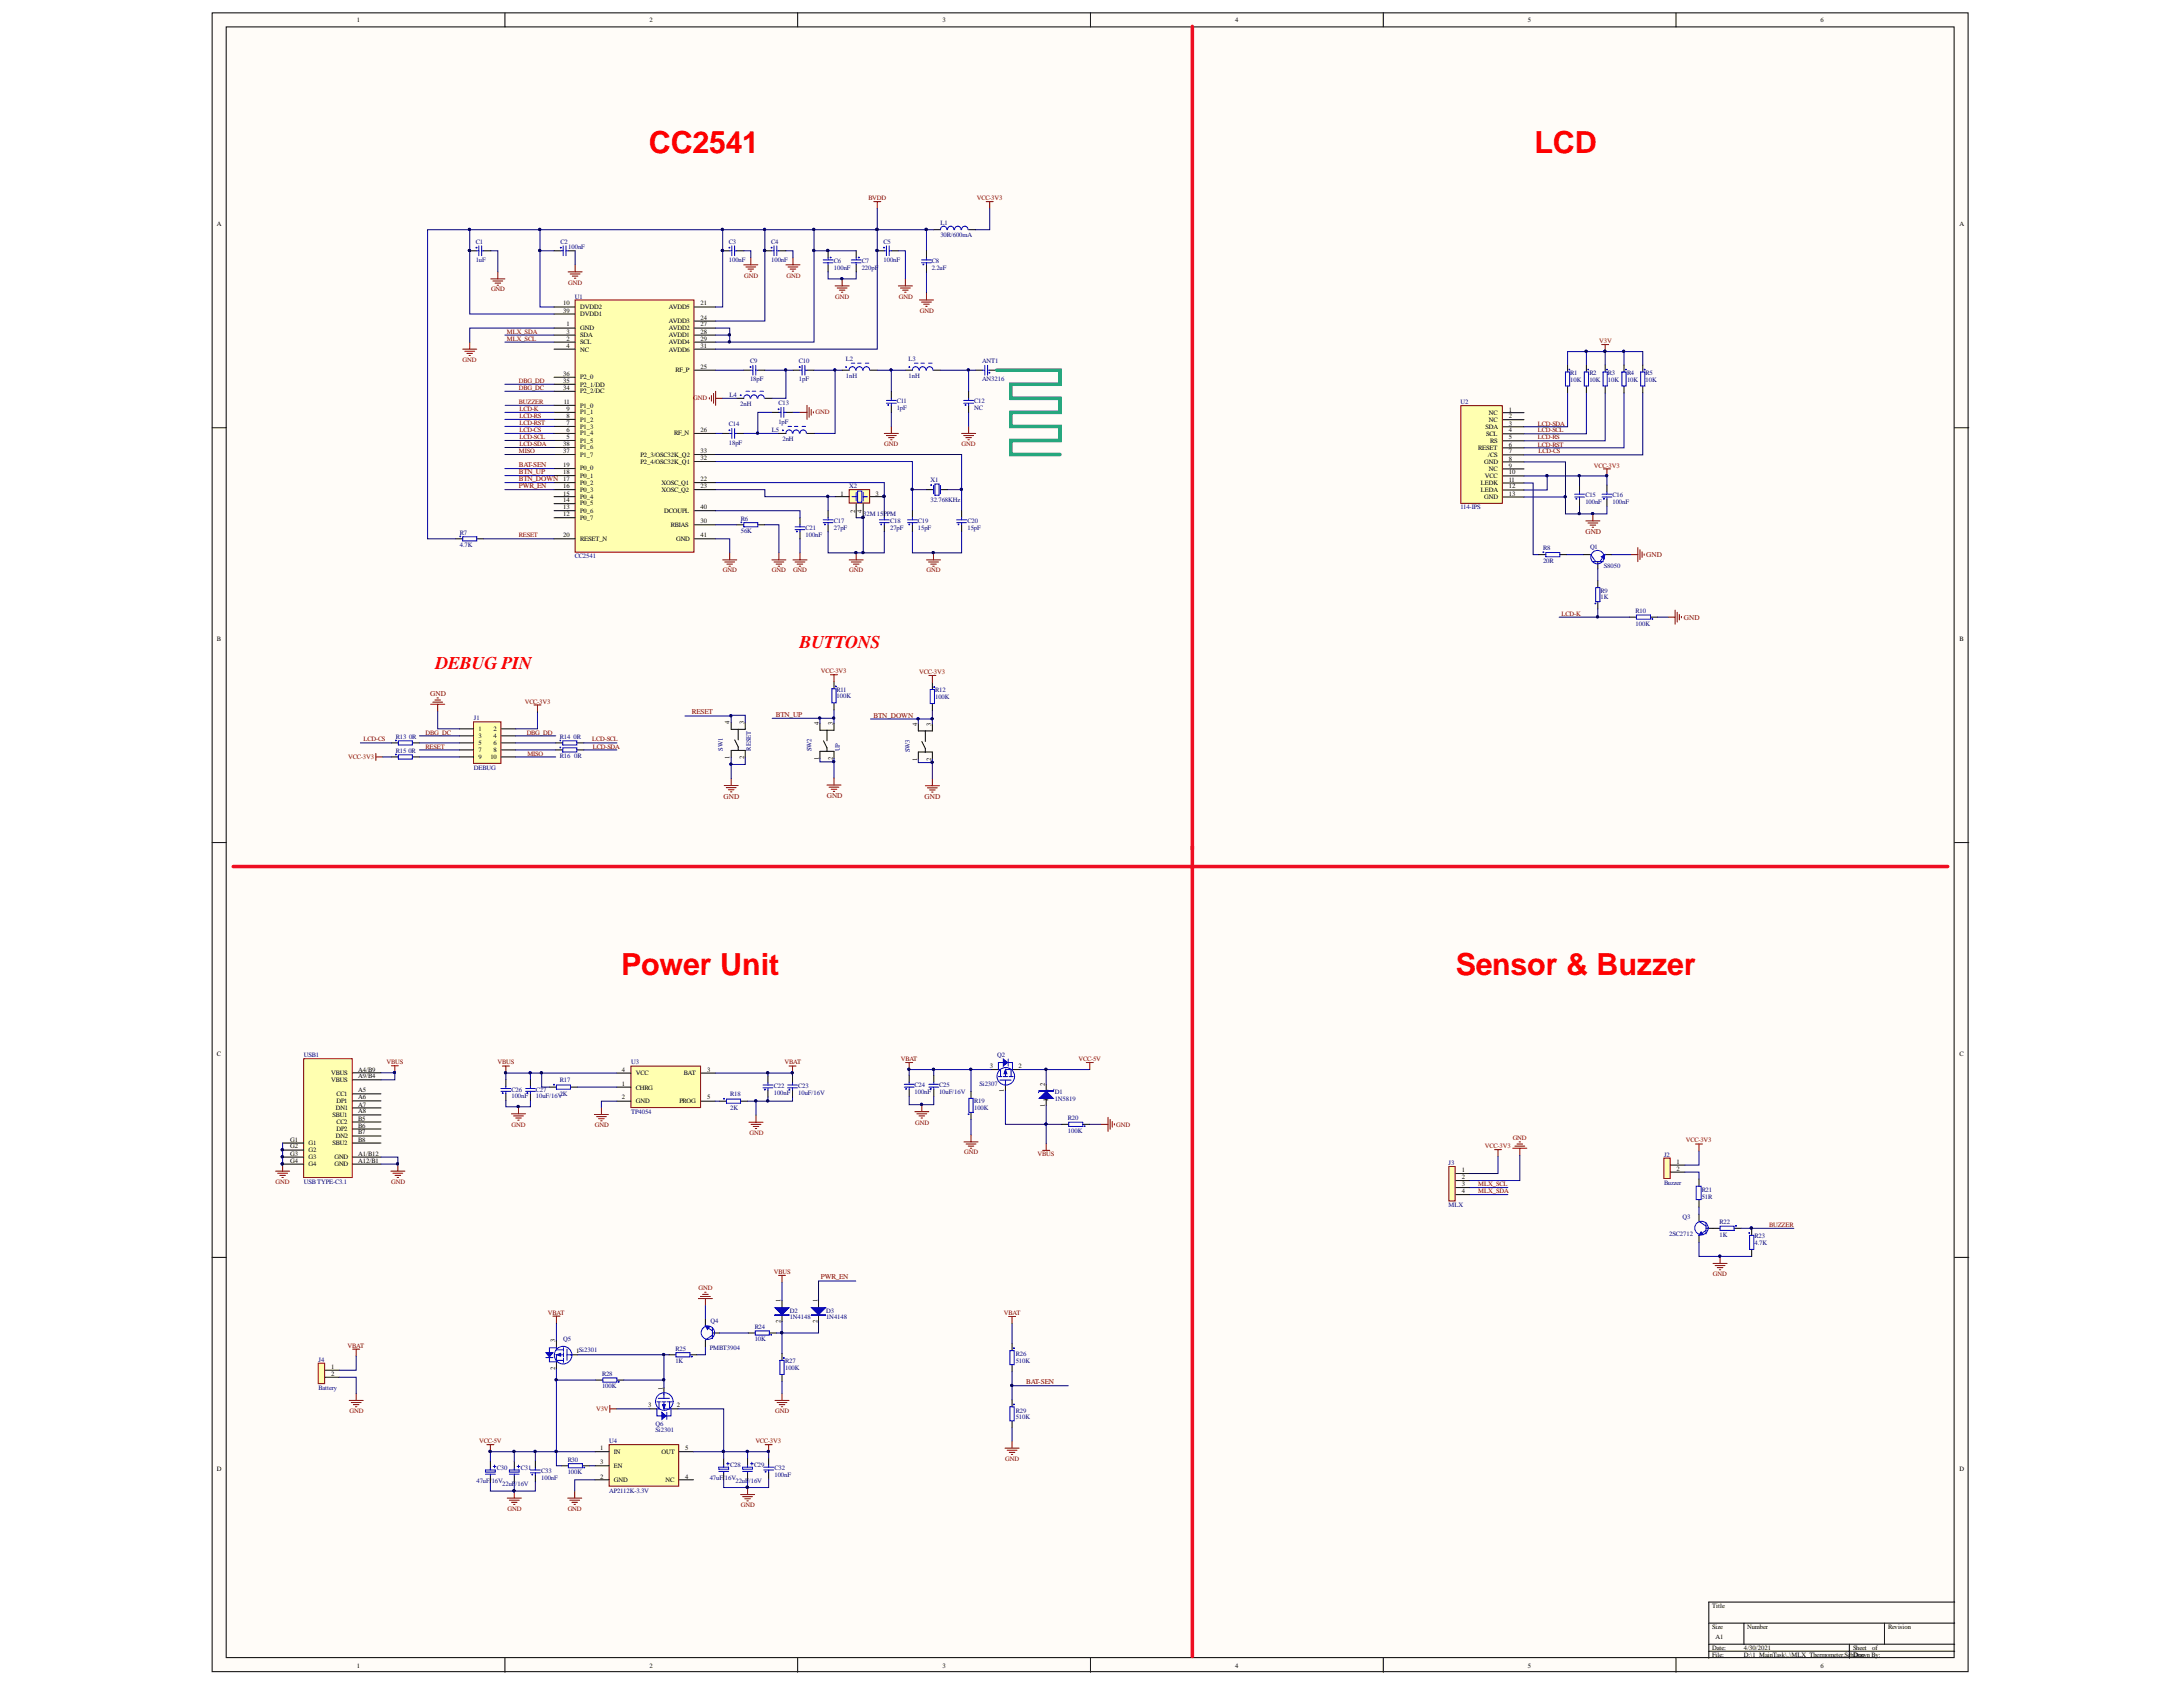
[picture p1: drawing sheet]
<svg xmlns="http://www.w3.org/2000/svg" width="279mm" height="216mm" viewBox="0 0 279 216" stroke-linecap="round" stroke-linejoin="round" font-family="sans-serif">
<defs><g id="words">
<g font-size="3.9" fill="#f00">
<text x="83.1" y="19.5">CC2541</text>
<text x="196.4" y="19.5">LCD</text>
<text x="79.5" y="124.8">Power Unit</text>
<text x="186.3" y="124.8">Sensor &amp; Buzzer</text>
</g>
<g font-size="2.3" fill="#f00">
<text x="102.3" y="82.9">BUTTONS</text>
<text x="55.7" y="85.6">DEBUG PIN</text>
</g>
<g font-size=".9" fill="#800000">
<text x="66.4" y="59.8">BAT-SEN</text>
<text x="66.4" y="61.6">BTN_DOWN 17</text>
<text x="66.4" y="60.6">BTN_UP</text>
<text x="66.4" y="62.5">PWR_EN</text>
<text x="202.9" y="68.3">GND</text>
<text x="210.7" y="71.3">GND</text>
<text x="215.5" y="79.3">GND</text>
<text x="55.1" y="89">GND</text>
<text x="88.6" y="91.4">RESET</text>
<text x="99.3" y="91.8">BTN_UP</text>
<text x="111.8" y="91.8">BTN_DOWN</text>
<text x="92.6" y="102.2">GND</text>
<text x="105.8" y="102.2">GND</text>
<text x="118.3" y="102.2">GND</text>
<text x="105.1" y="163.7">PWR_EN</text>
<text x="131.4" y="177.2">BAT-SEN</text>
</g>
<g font-size=".8">
<text x="45.7" y="2.8">1</text>
<text x="83.1" y="2.8">2</text>
<text x="120.6" y="2.8">3</text>
<text x="158.1" y="2.8">4</text>
<text x="195.6" y="2.8">5</text>
<text x="233" y="2.8">6</text>
<text x="27.7" y="28.9">A</text>
<text x="250.8" y="28.9">A</text>
<text x="72.1" y="40">39</text>
<text x="72.1" y="39.1">10</text>
<text x="72.5" y="41.8">1</text>
<text x="74.3" y="40.4">DVDD1</text>
<text x="74.3" y="39.6">DVDD2</text>
<text x="85.6" y="41.4">AVDD3</text>
<text x="85.6" y="39.6">AVDD5</text>
<text x="89.7" y="41.8">27</text>
<text x="89.7" y="40.9">24</text>
<text x="89.7" y="39.1">21</text>
<text x="72.5" y="42.7">3</text>
<text x="72.5" y="43.6">2</text>
<text x="72.5" y="44.5">4</text>
<text x="74.3" y="43.1">SDA</text>
<text x="74.3" y="44.1">SCL</text>
<text x="74.3" y="42.3">GND</text>
<text x="74.3" y="45">NC</text>
<text x="85.6" y="43.1">AVDD1</text>
<text x="85.6" y="42.3">AVDD2</text>
<text x="85.6" y="44.1">AVDD4</text>
<text x="85.6" y="45">AVDD6</text>
<text x="86.4" y="47.6">RF_P</text>
<text x="89.7" y="47.2">25</text>
<text x="89.7" y="42.7">28</text>
<text x="89.7" y="43.6">29</text>
<text x="89.7" y="44.5">31</text>
<text x="72.1" y="49.9">34</text>
<text x="72.1" y="49">35</text>
<text x="72.1" y="48.1">36</text>
<text x="72.1" y="51.7">11</text>
<text x="72.5" y="53.5">8</text>
<text x="72.5" y="52.6">9</text>
<text x="74.3" y="50.3">P2_2/DC</text>
<text x="74.3" y="49.5">P2_1/DD</text>
<text x="74.3" y="48.5">P2_0</text>
<text x="74.3" y="54">P1_2</text>
<text x="74.3" y="53">P1_1</text>
<text x="74.3" y="52.2">P1_0</text>
<text x="190.6" y="53.1">NC</text>
<text x="190.6" y="54">NC</text>
<text x="193.1" y="52.7">1</text>
<text x="193.1" y="53.5">2</text>
<text x="72.1" y="58">37</text>
<text x="72.1" y="57.1">38</text>
<text x="72.1" y="59.8">19</text>
<text x="72.5" y="56.2">5</text>
<text x="72.5" y="55.3">6</text>
<text x="72.5" y="54.4">7</text>
<text x="74.3" y="58.4">P1_7</text>
<text x="74.3" y="57.5">P1_6</text>
<text x="74.3" y="56.7">P1_5</text>
<text x="74.3" y="55.7">P1_4</text>
<text x="74.3" y="54.9">P1_3</text>
<text x="82" y="59.4">P2_4/OSC32K_Q1</text>
<text x="82" y="58.4">P2_3/OSC32K_Q2</text>
<text x="86.3" y="55.7">RF_N</text>
<text x="89.7" y="58.9">32</text>
<text x="89.7" y="58">33</text>
<text x="89.7" y="55.3">26</text>
<text x="189.2" y="57.6">RESET</text>
<text x="190" y="59.4">GND</text>
<text x="190.1" y="54.9">SDA</text>
<text x="190.2" y="55.8">SCL</text>
<text x="190.5" y="58.5">/CS</text>
<text x="190.7" y="56.7">RS</text>
<text x="193.1" y="54.5">3</text>
<text x="193.1" y="55.3">4</text>
<text x="193.1" y="56.2">5</text>
<text x="193.1" y="58">7</text>
<text x="193.1" y="57.2">6</text>
<text x="193.1" y="58.9">8</text>
<text x="193.1" y="59.9">9</text>
<text x="72.1" y="65.2">13</text>
<text x="72.1" y="64.3">14</text>
<text x="72.1" y="63.4">15</text>
<text x="72.1" y="62.5">16</text>
<text x="72.1" y="60.7">18</text>
<text x="74.3" y="65.6">P0_6</text>
<text x="74.3" y="64.7">P0_5</text>
<text x="74.3" y="63.8">P0_4</text>
<text x="74.3" y="62.9">P0_3</text>
<text x="74.3" y="62.1">P0_2</text>
<text x="74.3" y="61.1">P0_1</text>
<text x="74.3" y="60.2">P0_0</text>
<text x="84.7" y="62.9">XOSC_Q2</text>
<text x="84.7" y="62.1">XOSC_Q1</text>
<text x="85" y="65.6">DCOUPL</text>
<text x="89.7" y="62.5">23</text>
<text x="89.7" y="61.6">22</text>
<text x="89.7" y="65.2">40</text>
<text x="107.6" y="63.4">1</text>
<text x="109.4" y="65.6" transform="rotate(-90 109.4 65.6)">2</text>
<text x="110.3" y="65.6" transform="rotate(-90 110.3 65.6)">4</text>
<text x="112.1" y="63.4">3</text>
<text x="189.5" y="62.1">LEDK</text>
<text x="189.5" y="63">LEDA</text>
<text x="190" y="63.8">GND</text>
<text x="190.1" y="61.2">VCC</text>
<text x="190.6" y="60.3">NC</text>
<text x="193.1" y="60.7">10</text>
<text x="193.1" y="61.6">11</text>
<text x="193.1" y="62.5">12</text>
<text x="193.1" y="63.4">13</text>
<text x="72.1" y="68.8">20</text>
<text x="72.1" y="66">12</text>
<text x="74.3" y="69.3">RESET_N</text>
<text x="74.3" y="66.6">P0_7</text>
<text x="85.9" y="67.4">RBIAS</text>
<text x="86.5" y="69.3">GND</text>
<text x="89.7" y="68.8">41</text>
<text x="89.7" y="67">30</text>
<text x="27.7" y="82">B</text>
<text x="250.8" y="82">B</text>
<text x="61.2" y="93.5">1</text>
<text x="61.2" y="94.5">3</text>
<text x="61.2" y="95.4">5</text>
<text x="63.2" y="93.5">2</text>
<text x="63.2" y="94.5">4</text>
<text x="63.2" y="95.4">6</text>
<text x="93.4" y="92.6" transform="rotate(-90 93.4 92.6)">4</text>
<text x="95.2" y="92.6" transform="rotate(-90 95.2 92.6)">3</text>
<text x="104.8" y="92.8" transform="rotate(-90 104.8 92.8)">4</text>
<text x="106.6" y="92.8" transform="rotate(-90 106.6 92.8)">3</text>
<text x="117.4" y="92.8" transform="rotate(-90 117.4 92.8)">4</text>
<text x="119.2" y="92.8" transform="rotate(-90 119.2 92.8)">3</text>
<text x="61.2" y="96.2">7</text>
<text x="61.2" y="97.2">9</text>
<text x="62.8" y="97.2">10</text>
<text x="63.2" y="96.2">8</text>
<text x="93.4" y="97.2" transform="rotate(-90 93.4 97.2)">1</text>
<text x="95.2" y="97.2" transform="rotate(-90 95.2 97.2)">2</text>
<text x="104.8" y="97.2" transform="rotate(-90 104.8 97.2)">1</text>
<text x="106.6" y="97.2" transform="rotate(-90 106.6 97.2)">2</text>
<text x="117.4" y="97.3" transform="rotate(-90 117.4 97.3)">1</text>
<text x="119.2" y="97.3" transform="rotate(-90 119.2 97.3)">2</text>
<text x="27.7" y="135.1">C</text>
<text x="42.4" y="137.6">VBUS</text>
<text x="45.8" y="137.2">A4/B9</text>
<text x="79.6" y="137.2">4</text>
<text x="81.4" y="137.6">VCC</text>
<text x="87.5" y="137.6">BAT</text>
<text x="90.5" y="137.2">3</text>
<text x="126.7" y="136.7">3</text>
<text x="130.3" y="136.7">2</text>
<text x="250.8" y="135.1">C</text>
<text x="42.4" y="138.4">VBUS</text>
<text x="42.5" y="143">SBU1</text>
<text x="43" y="142.1">DN1</text>
<text x="43.1" y="140.3">CC1</text>
<text x="43.1" y="141.1">DP1</text>
<text x="43.1" y="143.8">CC2</text>
<text x="45.8" y="139.8">A5</text>
<text x="45.8" y="140.7">A6</text>
<text x="45.8" y="141.6">A7</text>
<text x="45.8" y="142.5">A8</text>
<text x="45.8" y="143.4">B5</text>
<text x="45.8" y="138">A9/B4</text>
<text x="79.6" y="138.9">1</text>
<text x="79.6" y="140.7">2</text>
<text x="81.4" y="139.4">CHRG</text>
<text x="81.4" y="141.2">GND</text>
<text x="86.9" y="141.2">PROG</text>
<text x="90.5" y="140.7">5</text>
<text x="128.5" y="139.8" transform="rotate(-90 128.5 139.8)">1</text>
<text x="133.7" y="141.7" transform="rotate(-90 133.7 141.7)">1</text>
<text x="133.7" y="138.9" transform="rotate(-90 133.7 138.9)">2</text>
<text x="134.1" y="140.9" transform="rotate(-90 134.1 140.9)">K A</text>
<text x="37.1" y="147">G2</text>
<text x="37.1" y="146.1">G1</text>
<text x="37.1" y="148.8">G4</text>
<text x="37.1" y="147.9">G3</text>
<text x="39.5" y="147.5">G2</text>
<text x="39.5" y="146.5">G1</text>
<text x="39.5" y="149.2">G4</text>
<text x="39.5" y="148.3">G3</text>
<text x="42.5" y="146.5">SBU2</text>
<text x="42.8" y="148.3">GND</text>
<text x="42.8" y="149.2">GND</text>
<text x="43" y="145.7">DN2</text>
<text x="43.1" y="144.8">DP2</text>
<text x="45.8" y="147.9">A1/B12</text>
<text x="45.8" y="148.8">A12/B1</text>
<text x="45.8" y="144.3">B6</text>
<text x="45.8" y="145.2">B7</text>
<text x="45.8" y="146.1">B8</text>
<text x="214.6" y="148.9">1</text>
<text x="214.6" y="149.8">2</text>
<text x="187.1" y="150">1</text>
<text x="187.1" y="150.9">2</text>
<text x="187.1" y="151.8">3</text>
<text x="187.1" y="152.7">4</text>
<text x="99.9" y="166.7" transform="rotate(-90 99.9 166.7)">1</text>
<text x="104.6" y="166.7" transform="rotate(-90 104.6 166.7)">1</text>
<text x="71" y="171.7" transform="rotate(-90 71 171.7)">3</text>
<text x="73.8" y="173.2">1Si2301</text>
<text x="99.9" y="169.4" transform="rotate(-90 99.9 169.4)">2</text>
<text x="104.6" y="169.4" transform="rotate(-90 104.6 169.4)">2</text>
<text x="42.4" y="175.2">1</text>
<text x="42.4" y="176.1">2</text>
<text x="71" y="175.4" transform="rotate(-90 71 175.4)">2</text>
<text x="84.8" y="177.8" transform="rotate(-90 84.8 177.8)">1</text>
<text x="76.8" y="185.6">1</text>
<text x="83" y="180.1">3</text>
<text x="86.6" y="180.1">2</text>
<text x="87.7" y="185.6">5</text>
<text x="27.7" y="188.2">D</text>
<text x="76.8" y="187.4">3</text>
<text x="76.8" y="189.2">2</text>
<text x="78.6" y="186">IN</text>
<text x="78.6" y="187.9">EN</text>
<text x="78.6" y="189.7">GND</text>
<text x="84.7" y="186">OUT</text>
<text x="85.2" y="189.7">NC</text>
<text x="87.7" y="189.2">4</text>
<text x="250.8" y="188.2">D</text>
<text x="219.2" y="205.7">Title</text>
<text x="219.2" y="208.4">Size</text>
<text x="219.6" y="209.8">A1</text>
<text x="223.6" y="208.4">Number</text>
<text x="241.6" y="208.4">Revision</text>
<text x="45.7" y="213.4">1</text>
<text x="83.1" y="213.4">2</text>
<text x="120.6" y="213.4">3</text>
<text x="158.1" y="213.4">4</text>
<text x="195.6" y="213.4">5</text>
<text x="219.2" y="211.1">Date:</text>
<text x="219.2" y="212.1">File:</text>
<text x="223.2" y="211.1">4/30/2021</text>
<text x="223.2" y="212.1">D:\1_MainTask\..\MLX_Thermometer.SchDoc</text>
<text x="233" y="213.4">6</text>
<text x="237.2" y="211.1">Sheet</text>
<text x="237.2" y="212.1">Drawn By:</text>
<text x="239.6" y="211.1">of</text>
</g>
<g font-size=".8" fill="#800000">
<text x="111.1" y="25.6">BVDD</text>
<text x="125" y="25.6">VCC-3V3</text>
<text x="95.2" y="35.5">GND</text>
<text x="100.7" y="35.5">GND</text>
<text x="62.8" y="37.3">GND</text>
<text x="72.7" y="36.5">GND</text>
<text x="106.9" y="38.2">GND</text>
<text x="115" y="38.2">GND</text>
<text x="117.7" y="40">GND</text>
<text x="59.2" y="46.3">GND</text>
<text x="64.9" y="43.6">MLX_SCL</text>
<text x="64.9" y="42.7">MLX_SDA</text>
<text x="204.7" y="43.9">V3V</text>
<text x="66.4" y="49">DBG_DD</text>
<text x="66.4" y="49.9">DBG_DC</text>
<text x="66.4" y="51.7">BUZZER</text>
<text x="66.5" y="53.5">LCD-RS</text>
<text x="66.5" y="52.6">LCD-K</text>
<text x="88.7" y="51.2">GND</text>
<text x="104.4" y="53">GND</text>
<text x="66.4" y="58">MISO</text>
<text x="66.5" y="55.3">LCD-CS</text>
<text x="66.5" y="56.2">LCD-SCL</text>
<text x="66.5" y="54.4">LCD-RST</text>
<text x="66.5" y="57.1">LCD-SDA</text>
<text x="113.2" y="57.1">GND</text>
<text x="123.1" y="57.1">GND</text>
<text x="196.8" y="55.3">LCD-SCL</text>
<text x="196.8" y="54.5">LCD-SDA</text>
<text x="196.8" y="56.2">LCD-RS</text>
<text x="196.8" y="57.2">LCD-RST</text>
<text x="196.9" y="58">LCD-CS</text>
<text x="204" y="59.9">VCC-3V3</text>
<text x="66.4" y="68.8">RESET</text>
<text x="92.5" y="73.2">GND</text>
<text x="98.8" y="73.2">GND</text>
<text x="101.5" y="73.2">GND</text>
<text x="108.7" y="73.2">GND</text>
<text x="118.6" y="73.2">GND</text>
<text x="199.9" y="78.8">LCD-K</text>
<text x="105.1" y="86.2">VCC-3V3</text>
<text x="117.7" y="86.3">VCC-3V3</text>
<text x="46.5" y="94.9">LCD-CS</text>
<text x="54.5" y="95.8">RESET</text>
<text x="54.5" y="94">DBG_DC</text>
<text x="67.2" y="90.1">VCC-3V3</text>
<text x="67.4" y="94">DBG_DD</text>
<text x="75.8" y="94.9">LCD-SCL</text>
<text x="75.9" y="95.8">LCD-SDA</text>
<text x="44.6" y="97.2">VCC-3V3</text>
<text x="67.5" y="96.7">MISO</text>
<text x="49.5" y="136.2">VBUS</text>
<text x="63.7" y="136.2">VBUS</text>
<text x="100.4" y="136.2">VBAT</text>
<text x="115.3" y="135.8">VBAT</text>
<text x="138" y="135.8">VCC-5V</text>
<text x="117.1" y="143.9">GND</text>
<text x="65.5" y="144.2">GND</text>
<text x="76.1" y="144.3">GND</text>
<text x="95.9" y="145.3">GND</text>
<text x="123.4" y="147.7">GND</text>
<text x="132.8" y="148">VBUS</text>
<text x="142.9" y="144.2">GND</text>
<text x="190.1" y="147">VCC-3V3</text>
<text x="193.6" y="145.9">GND</text>
<text x="215.8" y="146.2">VCC-3V3</text>
<text x="35.3" y="151.5">GND</text>
<text x="50.1" y="151.5">GND</text>
<text x="189.2" y="152.7">MLX_SDA</text>
<text x="189.2" y="151.8">MLX_SCL</text>
<text x="226.4" y="157">BUZZER</text>
<text x="89.4" y="165.1">GND</text>
<text x="99" y="163">VBUS</text>
<text x="219.2" y="163.3">GND</text>
<text x="44.5" y="172.5">VBAT</text>
<text x="70.1" y="168.3">VBAT</text>
<text x="128.5" y="168.3">VBAT</text>
<text x="44.7" y="180.9">GND</text>
<text x="61.3" y="184.7">VCC-5V</text>
<text x="76.3" y="180.6">V3V</text>
<text x="96.7" y="184.7">VCC-3V3</text>
<text x="99.2" y="180.9">GND</text>
<text x="128.6" y="187">GND</text>
<text x="65" y="193.4">GND</text>
<text x="72.7" y="193.4">GND</text>
<text x="94.8" y="192.9">GND</text>
</g>
<g font-size=".8" fill="#000080">
<text x="120.4" y="28.8">L1</text>
<text x="60.9" y="31.2">C1</text>
<text x="60.9" y="33.6">1uF</text>
<text x="71.7" y="31.2">C2</text>
<text x="72.7" y="31.9">100nF</text>
<text x="93.3" y="31.2">C3</text>
<text x="93.3" y="33.6">100nF</text>
<text x="98.7" y="31.2">C4</text>
<text x="98.7" y="33.6">100nF</text>
<text x="106.7" y="33.7">C6</text>
<text x="106.7" y="34.5">100nF</text>
<text x="110.3" y="33.7">C7</text>
<text x="110.3" y="34.5">220pF</text>
<text x="113.1" y="31.2">C5</text>
<text x="113.1" y="33.6">100nF</text>
<text x="119.3" y="33.7">C8</text>
<text x="119.3" y="34.5">2.2uF</text>
<text x="120.4" y="30.4">30R/600mA</text>
<text x="73.6" y="38.2">U1</text>
<text x="96" y="46.5">C9</text>
<text x="102.3" y="46.5">C10</text>
<text x="108.3" y="46.2">L2</text>
<text x="116.3" y="46.2">L3</text>
<text x="125.7" y="46.5">ANT1</text>
<text x="201" y="48">R1</text>
<text x="203.4" y="48">R2</text>
<text x="205.8" y="48">R3</text>
<text x="208.2" y="48">R4</text>
<text x="210.6" y="48">R5</text>
<text x="93.4" y="50.8">L4</text>
<text x="94.7" y="51.9">2nH</text>
<text x="96" y="48.8">18pF</text>
<text x="99.6" y="51.8">C13</text>
<text x="102.3" y="48.8">1pF</text>
<text x="108.3" y="48.4">1nH</text>
<text x="114.8" y="51.6">C11</text>
<text x="114.8" y="52.5">1pF</text>
<text x="116.3" y="48.4">1nH</text>
<text x="124.7" y="51.6">C12</text>
<text x="124.7" y="52.5">NC</text>
<text x="125.7" y="48.8">AN3216</text>
<text x="186.9" y="51.8">U2</text>
<text x="201" y="48.9">10K</text>
<text x="203.4" y="48.9">10K</text>
<text x="205.8" y="48.9">10K</text>
<text x="208.2" y="48.9">10K</text>
<text x="210.6" y="48.9">10K</text>
<text x="93.3" y="54.5">C14</text>
<text x="93.3" y="56.9">18pF</text>
<text x="98.8" y="55.3">L5</text>
<text x="99.6" y="54.2">1pF</text>
<text x="100.1" y="56.5">2nH</text>
<text x="108.7" y="62.5">X2</text>
<text x="119.1" y="61.6">X1</text>
<text x="119.1" y="64.2">32.768KHz</text>
<text x="186.9" y="65.2">114-IPS</text>
<text x="202.9" y="63.6">C15</text>
<text x="202.9" y="64.5">100nF</text>
<text x="206.4" y="63.6">C16</text>
<text x="206.4" y="64.5">100nF</text>
<text x="58.9" y="68.4">R7</text>
<text x="58.9" y="70">4.7K</text>
<text x="73.6" y="71.5">CC2541</text>
<text x="94.8" y="66.6">R6</text>
<text x="94.8" y="68.2">56K</text>
<text x="103.1" y="67.8">C21</text>
<text x="103.1" y="68.7">100nF</text>
<text x="106.7" y="66.9">C17</text>
<text x="106.7" y="67.8">27pF</text>
<text x="110.5" y="66">32M 15PPM</text>
<text x="113.9" y="66.9">C18</text>
<text x="113.9" y="67.8">27pF</text>
<text x="117.5" y="66.9">C19</text>
<text x="117.5" y="67.8">15pF</text>
<text x="123.8" y="66.9">C20</text>
<text x="123.8" y="67.8">15pF</text>
<text x="197.5" y="70.4">R8</text>
<text x="203.5" y="70.3">Q1</text>
<text x="197.5" y="72">20R</text>
<text x="204.9" y="75.9">R9</text>
<text x="204.9" y="76.7">1K</text>
<text x="205.3" y="72.7">S8050</text>
<text x="209.3" y="78.5">R10</text>
<text x="209.3" y="80.1">100K</text>
<text x="107.1" y="88.5">R11</text>
<text x="107.1" y="89.4">100K</text>
<text x="119.7" y="88.6">R12</text>
<text x="119.7" y="89.5">100K</text>
<text x="50.7" y="94.5">R13</text>
<text x="52.4" y="94.5">0R</text>
<text x="60.6" y="92.2">J1</text>
<text x="71.6" y="94.5">R14</text>
<text x="73.4" y="94.5">0R</text>
<text x="50.7" y="96.3">R15</text>
<text x="52.3" y="96.3">0R</text>
<text x="60.6" y="98.5">DEBUG</text>
<text x="71.6" y="97">R16</text>
<text x="73.5" y="97">0R</text>
<text x="92.5" y="96.1" transform="rotate(-90 92.5 96.1)">SW1</text>
<text x="96.1" y="96.1" transform="rotate(-90 96.1 96.1)">RESET</text>
<text x="103.9" y="96.1" transform="rotate(-90 103.9 96.1)">SW2</text>
<text x="107.5" y="96.1" transform="rotate(-90 107.5 96.1)">UP</text>
<text x="116.5" y="96.2" transform="rotate(-90 116.5 96.2)">SW3</text>
<text x="38.9" y="135.3">USB1</text>
<text x="80.8" y="136.2">U3</text>
<text x="127.6" y="135.3">Q2</text>
<text x="65.5" y="139.7">C26</text>
<text x="65.5" y="140.5">100nF</text>
<text x="68.6" y="139.7">C27</text>
<text x="68.6" y="140.5">10uF/16V</text>
<text x="71.6" y="138.5">R17</text>
<text x="71.6" y="140.3">2K</text>
<text x="80.8" y="142.6">TP4054</text>
<text x="93.5" y="140.3">R18</text>
<text x="93.5" y="142.1">2K</text>
<text x="99" y="139.2">C22</text>
<text x="99" y="140.1">100nF</text>
<text x="102.2" y="139.2">C23</text>
<text x="102.2" y="140.1">10uF/16V</text>
<text x="117.1" y="139.1">C24</text>
<text x="117.1" y="140">100nF</text>
<text x="120.2" y="139.1">C25</text>
<text x="120.2" y="140">10uF/16V</text>
<text x="124.7" y="141.2">R19</text>
<text x="124.7" y="142.1">100K</text>
<text x="125.3" y="139">Si2307</text>
<text x="135" y="140">D1</text>
<text x="135" y="141">1N5819</text>
<text x="136.7" y="143.3">R20</text>
<text x="136.7" y="144.9">100K</text>
<text x="185.4" y="149.1">J3</text>
<text x="213" y="148.1">J2</text>
<text x="38.9" y="151.5">USBTYPE-C3.1</text>
<text x="185.4" y="154.5">MLX</text>
<text x="213" y="151.6">Buzzer</text>
<text x="217.8" y="152.5">R21</text>
<text x="217.8" y="153.4">51R</text>
<text x="213.7" y="158.1">2SC2712</text>
<text x="215.3" y="156">Q3</text>
<text x="220.1" y="156.7">R22</text>
<text x="220.1" y="158.3">1K</text>
<text x="224.6" y="158.5">R23</text>
<text x="224.6" y="159.4">4.7K</text>
<text x="72.1" y="171.7">Q5</text>
<text x="86.4" y="172.8">R25</text>
<text x="90.8" y="172.8">PMBT3904</text>
<text x="90.9" y="169.4">Q4</text>
<text x="96.6" y="170">R24</text>
<text x="96.6" y="171.7">10K</text>
<text x="101.1" y="168">D2</text>
<text x="101.1" y="168.9">1N4148</text>
<text x="105.7" y="168">D3</text>
<text x="105.7" y="168.9">1N4148</text>
<text x="130" y="173.6">R26</text>
<text x="40.8" y="174.3">J4</text>
<text x="40.8" y="177.9">Battery</text>
<text x="77.1" y="176.1">R28</text>
<text x="77.1" y="177.7">100K</text>
<text x="86.4" y="174.4">1K</text>
<text x="100.5" y="174.4">R27</text>
<text x="100.5" y="175.4">100K</text>
<text x="130" y="174.4">510K</text>
<text x="78" y="184.7">U4</text>
<text x="83.9" y="182.5">Q6</text>
<text x="83.9" y="183.3">Si2301</text>
<text x="130" y="180.8">R29</text>
<text x="130" y="181.6">510K</text>
<text x="61" y="189.8">47uF/16V</text>
<text x="63.6" y="188.1">C30</text>
<text x="64.3" y="190.2">22uF/16V</text>
<text x="66.7" y="188.1">C31</text>
<text x="69.3" y="188.5">C33</text>
<text x="69.3" y="189.4">100nF</text>
<text x="72.7" y="187">R30</text>
<text x="72.7" y="188.7">100K</text>
<text x="78" y="191">AP2112K-3.3V</text>
<text x="90.8" y="189.4">47uF/16V</text>
<text x="93.5" y="187.8">C28</text>
<text x="94.1" y="189.8">22uF/16V</text>
<text x="96.5" y="187.8">C29</text>
<text x="99.1" y="188.1">C32</text>
<text x="99.1" y="189">100nF</text>
</g>
</g></defs>
<g fill="#fffcf8" stroke="#000" stroke-width=".13">
<path d="M27.2 1.6h224.7v212.3h-224.7z"/>
<path d="M28.9 3.4h221.2v208.7h-221.2z"/>
</g>
<g fill="none" stroke="#000" stroke-width=".13">
<path d="M64.6 1.6v1.8M102.1 1.6v1.8M139.6 1.6v1.8M177 1.6v1.8M214.5 1.6v1.8M60.1 32.1h.9M61.9 32.1h.9M70.9 32.1h.9M72.7 32.1h.9M27.2 54.7h1.7M250.2 54.7h1.8M27.2 107.8h1.7"/>
<path d="M250.2 107.8h1.8M27.2 160.9h1.7M129.5 172v.9M129.5 174.6v.9M129.5 179.1v.9M250.2 160.9h1.8M129.5 181.8v.9M64.6 212.2v1.8M102.1 212.2v1.8M139.6 212.2v1.8M177 212.2v1.8M214.5 212.2v1.8"/>
<path d="M218.7 207.7h31.5M218.7 210.4h31.5M218.7 211.3h31.5M223.2 207.7v2.7M236.7 210.4v1.8M241.2 207.7v2.7M250.2 205h-31.5v7.2"/>
</g>
<path d="M61 32.1h.3M61.3 31.5v1.2M61.6 32.1h.3M61.6 31.5v1.2M71.8 32.1h.3M72.1 31.5v1.2M72.4 31.5v1.2M72.4 32.1h.3M129.3 172.9h.5v1.7h-.5zM129.3 180h.5v1.8h-.5z" fill="none" stroke="#00f" stroke-width=".13"/>
<g fill="#00f" stroke="#00f" stroke-width=".13">
<circle cx="129.8" cy="172.5" r=".05"/>
<circle cx="129.8" cy="179.7" r=".05"/>
<circle cx="71.8" cy="31.7" r=".05"/>
<circle cx="61" cy="31.7" r=".05"/>
</g>
<path d="M152.6 3.4v208.6" fill="none" stroke="#ee0e22" stroke-width=".45"/>
<circle cx="60.1" cy="32.1" r=".14" fill="#000080" stroke="#000080" stroke-width=".13"/>
<path d="M62.8 35.7h1.8M63.1 36h1.2M63.4 36.2h.7M63.6 36.5h.2M63.7 34.8v.9M72.7 34.8h1.8M73 35.1h1.2M73.3 35.3h.7M73.5 35.6h.2M73.6 33.9v.9" fill="none" stroke="#800000" stroke-width=".13"/>
<path d="M73.6 38.4h15.2v32.3h-15.2z" fill="#ffffb0" stroke="#800000" stroke-width=".13"/>
<g fill="none" stroke="#000" stroke-width=".13">
<path d="M70.9 39.3h2.7M88.9 39.3h2.7M92.5 32.1h.9M94.3 32.1h.9M97.9 32.1h.9M99.7 32.1h.9M106 32.1v.9M106 33.9v.9M109.6 32.1v.9M109.6 33.9v.9M112.3 32.1h.9M114.1 32.1h.9"/>
<path d="M118.6 32.1v.9M118.6 33.9v.9M119.5 29.4h.9M124 29.4h.9M70.9 58.2h2.7M70.9 50.1h2.7M70.9 49.2h2.7M70.9 48.3h2.7M70.9 57.3h2.7M70.9 56.4h2.7M70.9 55.5h2.7M70.9 54.6h2.7"/>
<path d="M70.9 53.7h2.7M70.9 52.8h2.7M70.9 51.9h2.7M70.9 60h2.7M70.9 42.9h2.7M70.9 43.8h2.7M70.9 40.2h2.7M70.9 42h2.7M70.9 44.7h2.7M88.9 59.1h2.7M88.9 58.2h2.7M88.9 55.5h2.7"/>
<path d="M88.9 42.9h2.7M88.9 43.8h2.7M88.9 47.4h2.7M88.9 42h2.7M88.9 41.1h2.7M88.9 44.7h2.7M92.5 55.5h.9M94.3 55.5h.9M94.3 51h.9M95.2 47.4h.9M97 47.4h.9M97.9 51h.9"/>
<path d="M98.8 52.8h.9M100.6 52.8h.9M101.5 47.4h.9M103.3 47.4h.9M107.8 47.4h.9M111.4 47.4h.9M114.1 50.1v.9M114.1 51.9v.9M124 50.1v.9M124 51.9v.9M124.9 47.4h.9M126.7 47.4h.9"/>
<path d="M58.3 69h.9M61 69h.9M70.9 69h2.7M70.9 62.7h2.7M70.9 61.8h2.7M70.9 66.3h2.7M70.9 65.4h2.7M70.9 64.5h2.7M70.9 63.6h2.7M70.9 60.9h2.7M88.9 69h2.7M88.9 62.7h2.7"/>
<path d="M88.9 61.8h2.7M88.9 65.4h2.7M88.9 67.2h2.7M94.3 67.2h.9M97 67.2h.9M102.4 66.3v.9M102.4 68.1v.9M106 65.4v.9M106 67.2v.9M113.2 65.4v.9M113.2 67.2v.9M116.8 65.4v.9"/>
<path d="M116.8 67.2v.9M118.6 62.7h.9M120.4 62.7h.9M123.1 65.4v.9M123.1 67.2v.9"/>
</g>
<g fill="#000080" stroke="#000080" stroke-width=".13">
<circle cx="92.4" cy="32.1" r=".14"/>
<circle cx="97.9" cy="32.1" r=".14"/>
<circle cx="105.9" cy="32.1" r=".14"/>
<circle cx="107.7" cy="35.7" r=".13"/>
<circle cx="112.2" cy="32.1" r=".14"/>
<circle cx="109.5" cy="70.7" r=".14"/>
<circle cx="119.4" cy="70.7" r=".14"/>
</g>
<g fill="none" stroke="#00f" stroke-width=".13">
<path d="M93.4 32.1h.3M93.7 31.5v1.2M94 31.5v1.2M94 32.1h.3M98.8 32.1h.3M99.1 31.5v1.2M99.4 32.1h.3M99.4 31.5v1.2M105.4 33.6h1.2M105.4 33.3h1.2M106 33v.3M106 33.6v.3"/>
<path d="M109 33.6h1.2M109 33.3h1.2M109.6 33v.3M109.6 33.6v.3M113.2 32.1h.3M113.5 31.5v1.2M113.8 32.1h.3M113.8 31.5v1.2M117.9 33.6h1.3M117.9 33.3h1.3M118.6 33v.3M118.6 33.6v.3"/>
<path d="M121.2 29.4a.41 .41 0 0 0-.4-.4 .41 .41 0 0 0-.4 .4M122.1 29.4a.41 .41 0 0 0-.4-.4 .41 .41 0 0 0-.4 .4M123 29.4a.41 .41 0 0 0-.4-.5 .41 .41 0 0 0-.4 .5M123.9 29.4a.41 .41 0 0 0-.4-.5 .41 .41 0 0 0-.4 .5M93.4 55.5h.3M93.7 54.8v1.3M94 54.8v1.3M94 55.5h.3M95.5 50.1h.4M96 51a.41 .41 0 0 0-.4-.5 .41 .41 0 0 0-.4 .5M96.1 47.4h.3M96.3 50.1h.4"/>
<path d="M96.4 46.8v1.2M96.7 46.8v1.2M96.7 47.4h.3M96.9 51a.41 .41 0 0 0-.4-.5 .41 .41 0 0 0-.4 .5M97.3 50.1h.4M97.8 51a.41 .41 0 0 0-.4-.5 .41 .41 0 0 0-.4 .5M99.7 52.8h.3M100 52.1v1.3M100.3 52.1v1.3M100.3 52.8h.3M102.4 47.4h.3M102.7 46.8v1.2"/>
<path d="M103 47.4h.3M103 46.8v1.2M109 46.5h.4M109.5 47.4a.41 .41 0 0 0-.4-.5 .41 .41 0 0 0-.4 .5M109.8 46.5h.4M110.4 47.4a.41 .41 0 0 0-.4-.5 .41 .41 0 0 0-.4 .5M110.8 46.5h.4M111.3 47.4a.41 .41 0 0 0-.4-.5 .41 .41 0 0 0-.4 .5M113.5 51.2h1.2M113.5 51.6h1.2M114.1 51v.2M114.1 51.6v.3"/>
<path d="M123.3 51.2h1.3M123.3 51.6h1.3M124 51v.2M124 51.6v.3M125.8 47.4h.2M126 46.8v1.2M126.4 47.4h.3M126.4 46.8v1.2M59.2 68.7h1.8v.5h-1.8zM95.2 66.9h1.8v.5h-1.8zM101.8 67.4h1.2M101.8 67.8h1.2"/>
<path d="M102.4 67.2v.2M102.4 67.8v.3M105.4 66.5h1.2M105.4 66.9h1.2M106 66.3v.2M106 66.9v.3M112.6 66.5h1.2M112.6 66.9h1.2M113.2 66.3v.2M113.2 66.9v.3M116.1 66.5h1.3M116.1 66.9h1.3"/>
<path d="M116.8 66.3v.2M116.8 66.9v.3M119.5 62.1v1.1M119.7 61.9h.5v1.5h-.5zM120.4 62.1v1.1M122.4 66.5h1.3M122.4 66.9h1.3M123.1 66.3v.2M123.1 66.9v.3"/>
</g>
<g fill="#00f" stroke="#00f" stroke-width=".13">
<circle cx="93.3" cy="31.7" r=".05"/>
<circle cx="98.7" cy="31.7" r=".05"/>
<circle cx="106.3" cy="33" r=".05"/>
<circle cx="109.9" cy="33" r=".05"/>
<circle cx="113.1" cy="31.7" r=".05"/>
<circle cx="118.2" cy="33.9" r=".05"/>
<circle cx="119.2" cy="62.1" r=".05"/>
<circle cx="94.9" cy="66.8" r=".05"/>
<circle cx="102" cy="68" r=".05"/>
<circle cx="105.6" cy="67.1" r=".05"/>
<circle cx="112.8" cy="67.1" r=".05"/>
<circle cx="116.4" cy="67.1" r=".05"/>
<circle cx="122.7" cy="67.1" r=".05"/>
<circle cx="58.9" cy="68.6" r=".05"/>
<circle cx="96.1" cy="47" r=".05"/>
<circle cx="102.3" cy="47" r=".05"/>
<circle cx="93.3" cy="55.1" r=".05"/>
<circle cx="99.6" cy="52.4" r=".05"/>
<circle cx="113.7" cy="51.8" r=".05"/>
<circle cx="123.6" cy="51.8" r=".05"/>
<circle cx="94.8" cy="50.6" r=".05"/>
<circle cx="108.3" cy="47" r=".05"/>
<circle cx="126.6" cy="47.7" r=".05"/>
</g>
<g fill="none" stroke="#800000" stroke-width=".13">
<path d="M95.2 33.9h1.8M95.5 34.2h1.2M95.7 34.4h.8M96 34.7h.2M96.1 33v.9M100.6 33.9h1.8M100.9 34.2h1.2M101.1 34.4h.7M101.4 34.7h.2M101.5 33v.9M106.9 36.6h1.8M107.2 36.9h1.2"/>
<path d="M107.4 37.1h.7M107.7 37.4h.2M107.8 35.7v.9M111.8 25.8h.9M112.3 25.8v.9M115 36.6h1.8M115.2 36.9h1.3M115.5 37.1h.7M115.8 37.4h.2M115.9 35.7v.9M117.7 38.4h1.8M117.9 38.7h1.3"/>
<path d="M118.2 38.9h.7M118.5 39.2h.2M118.6 37.5v.9M59.2 44.7h1.8M59.5 45h1.2M59.8 45.2h.7M60 45.5h.2M60.1 43.8v.9M90.8 50.9v.2M91.1 50.6v.7M91.3 50.3v1.3M91.6 50.1v1.8"/>
<path d="M91.6 51h.9M102.4 52.8h.9M103.3 51.9v1.8M103.6 52.1v1.3M103.8 52.4v.7M104.1 52.7v.2M113.2 55.5h1.8M113.5 55.7h1.2M113.7 56h.7M114 56.3h.2M114.1 54.6v.9M123.1 55.5h1.8"/>
<path d="M123.3 55.7h1.3M123.6 56h.7M123.9 56.3h.2M124 54.6v.9M92.5 71.7h1.8M92.8 71.9h1.2M93 72.2h.8M93.3 72.5h.2M93.4 70.8v.9M98.8 71.7h1.8M99.1 71.9h1.2M99.3 72.2h.8"/>
<path d="M99.6 72.5h.2M99.7 70.8v.9M101.5 71.7h1.8M101.8 71.9h1.2M102 72.2h.7M102.3 72.5h.2M102.4 70.8v.9M108.7 71.7h1.8M109 71.9h1.2M109.2 72.2h.7M109.5 72.5h.2M109.6 70.8v.9"/>
<path d="M118.6 71.7h1.8M118.8 71.9h1.3M119.1 72.2h.7M119.4 72.5h.2M119.5 70.8v.9"/>
</g>
<path d="M127.6 47.4h8.1v1.8h-6.3v1.8h6.3v1.8h-6.3v1.8h6.3v1.8h-6.3v1.8h6.3" fill="none" stroke="#00a36e" stroke-width=".45"/>
<path d="M108.7 62.7h2.6v1.7h-2.6z" fill="#ffffb0" stroke="#800000" stroke-width=".13"/>
<path d="M99.7 55.5h.9M103.3 55.5h.9M115.9 47.4h.9M119.5 47.4h.9M106.9 63.6h1.8M109.6 64.5v1.8M110.5 64.5v1.8M111.4 63.6h1.8M93.6 92.4v.9h1.8v-.9M93.6 96.9v-.9h1.8v.9M94 94.7l.5 .9v.4M94.5 93.3v1.4" fill="none" stroke="#000" stroke-width=".13"/>
<g fill="#000080" stroke="#000080" stroke-width=".13">
<circle cx="113.1" cy="63.5" r=".14"/>
<circle cx="110.4" cy="66.2" r=".14"/>
</g>
<g fill="none" stroke="#00f" stroke-width=".13">
<path d="M100.9 54.6h.4M101.4 55.5a.41 .41 0 0 0-.4-.5 .41 .41 0 0 0-.4 .5M101.7 54.6h.4M102.3 55.5a.41 .41 0 0 0-.4-.5 .41 .41 0 0 0-.4 .5M102.7 54.6h.4M103.2 55.5a.41 .41 0 0 0-.4-.5 .41 .41 0 0 0-.4 .5M117 46.5h.5M117.6 47.4a.41 .41 0 0 0-.4-.5 .41 .41 0 0 0-.4 .5M117.9 46.5h.4M118.5 47.4a.41 .41 0 0 0-.4-.5 .41 .41 0 0 0-.4 .5M118.8 46.5h.5M119.4 47.4a.41 .41 0 0 0-.4-.5 .41 .41 0 0 0-.4 .5"/>
<path d="M109 63.6h.6M109.6 63v1.1M109.8 62.8h.5v1.5h-.5zM110.5 63.6h.5h-.5M110.5 63v1.1"/>
</g>
<g fill="#00f" stroke="#00f" stroke-width=".13">
<circle cx="100.2" cy="55.1" r=".05"/>
<circle cx="116.4" cy="47" r=".05"/>
</g>
<path d="M126.2 25.8h.9M126.7 25.8v.9M93.6 99.6v.9M92.7 100.5h1.8M93 100.8h1.2M93.2 101.1h.7M93.5 101.3h.2M128.6 185.3h1.8M128.9 185.6h1.3M129.2 185.9h.7M129.4 186.1h.2M129.5 184.4v.9" fill="none" stroke="#800000" stroke-width=".13"/>
<path d="M80.8 136.4h8.9v5.3h-8.9z" fill="#ffffb0" stroke="#800000" stroke-width=".13"/>
<path d="M79 137.3h1.8M79 139.1h1.8M89.7 137.3h1.8M79 140.9h1.8M89.7 140.9h1.8" fill="none" stroke="#000" stroke-width=".13"/>
<path d="M78 184.9h8.9v5.3h-8.9z" fill="#ffffb0" stroke="#800000" stroke-width=".13"/>
<g fill="none" stroke="#000" stroke-width=".13">
<path d="M64.7 138.1v.9M64.7 139.9v.9M67.9 138.1v.9M67.9 139.9v.9M70.3 139.1h.9M73 139.1h.9M98.3 137.7v.9M98.3 139.5v.9M101.4 137.7v.9M101.4 139.5v.9M116.4 137.6v.9M116.4 139.4v.9"/>
<path d="M119.5 137.6v.9M119.5 139.4v.9M129.6 136.9h.9M92.1 140.9h.9M94.8 140.9h.9M76.2 185.8h1.8M76.2 187.6h1.8M76.2 189.4h1.8M87 185.8h1.8M87 189.4h1.8"/>
</g>
<g fill="none" stroke="#00f" stroke-width=".13">
<path d="M64.1 139.3h1.3M64.1 139.7h1.3M64.7 139v.3M64.7 139.7v.2M67.3 139.3h1.2M67.3 139.7h1.2M67.9 139v.3M67.9 139.7v.2M71.2 138.9h1.8v.5h-1.8zM97.7 138.9h1.2M97.7 139.2h1.2M98.3 138.6v.3"/>
<path d="M98.3 139.2v.3M100.8 138.9h1.3M100.8 139.2h1.3M101.4 138.6v.3M101.4 139.2v.3M115.7 138.8h1.3M115.7 139.1h1.3M116.4 138.5v.3M116.4 139.1v.3M118.9 138.8h1.2M118.9 139.1h1.2M119.5 138.5v.3"/>
<path d="M119.5 139.1v.3M128.1 136.9v.9M129.4 136.9v.9M129.6 136.9h-.9v.9M93 140.7h1.8v.5h-1.8z"/>
</g>
<g fill="#00f" stroke="#00f" stroke-width=".13">
<circle cx="64.3" cy="139.9" r=".05"/>
<circle cx="67.5" cy="139.9" r=".05"/>
<circle cx="70.9" cy="138.8" r=".05"/>
<circle cx="92.7" cy="140.6" r=".05"/>
<circle cx="97.9" cy="139.4" r=".05"/>
<circle cx="101" cy="139.4" r=".05"/>
<circle cx="116" cy="139.4" r=".05"/>
<circle cx="119.1" cy="139.4" r=".05"/>
</g>
<g fill="none" stroke="#800000" stroke-width=".13">
<path d="M64.3 136.4h.9M64.7 136.4v.9M101 136.4h.9M101.4 136.4v.9M65.5 142.5h1.8M65.7 142.8h1.3M66 143.1h.7M66.3 143.4h.2M66.4 141.6v.9M76.1 142.6h1.8M76.3 142.9h1.3M76.6 143.2h.7"/>
<path d="M76.9 143.4h.2M77 141.7v.9M95.9 143.6h1.8M96.1 143.9h1.3M96.4 144.2h.7M96.7 144.4h.1M96.8 142.7v.9"/>
</g>
<g fill="#000080" stroke="#000080" stroke-width=".13">
<circle cx="66.3" cy="141.6" r=".14"/>
<circle cx="64.7" cy="137.3" r=".14"/>
<circle cx="101.4" cy="137.3" r=".14"/>
</g>
<path d="M128.7 136.9l.2 .5h-.4z" fill="#00f"/>
<g fill="none" stroke="#00f" stroke-width=".13">
<path d="M127.8 136.9h.3M127.8 137.8h.4M128 138.2h1.4M128.4 137.8h.6M128.7 136.9l.2 .5h-.4zM128.7 138.2v.7M129 135.5v.9M129.1 137.8h.6"/>
<circle cx="128.7" cy="137.7" r="1.12"/>
</g>
<path d="M126.9 136.9h.9M128.7 138.7v.9" fill="none" stroke="#000" stroke-width=".13"/>
<path d="M128.4 135.5l.6 .5-.6 .4z" fill="#00f"/>
<path d="M128.4 135.5l.6 .5-.6 .4zM128.4 136h-.6v.9M129 136h.6v.9M124 140.6h.5v1.8h-.5z" fill="none" stroke="#00f" stroke-width=".13"/>
<path d="M124.3 139.7v.9M133.9 138.8v.9M124.3 142.4v.9M133.9 140.6v.9" fill="none" stroke="#000" stroke-width=".13"/>
<circle cx="124" cy="142.6" r=".05" fill="#00f" stroke="#00f" stroke-width=".13"/>
<path d="M117.1 142.3h1.8M117.4 142.5h1.2M117.6 142.8h.7M117.9 143.1h.2M118 141.4v.9M123.4 146.1h1.8M123.6 146.4h1.3M123.9 146.7h.7M124.2 147h.2M124.3 145.2v.9" fill="none" stroke="#800000" stroke-width=".13"/>
<circle cx="117.9" cy="141.3" r=".14" fill="#000080" stroke="#000080" stroke-width=".13"/>
<path d="M133 139.6h1.8v.1h-1.8z" fill-rule="evenodd" fill="#00f"/>
<path d="M133 139.6h1.8v.1h-1.8z" fill="none" stroke="#00f" stroke-width=".13"/>
<path d="M133 140.6l.9-.9 .9 .9z" fill="#00f"/>
<g fill="none" stroke="#00f" stroke-width=".13">
<path d="M133 139.6l-.1 .2M134.9 139.4l-.1 .3M133 140.6l.9-.9 .9 .9zM136.8 143.6h1.8v.6h-1.8zM71.2 172.8h.9M71.2 174.1h.9M72.1 173.4h-.9v.9M62.1 188.1h1.3v.3h-1.3zM62.1 188.7h1.3M62.8 187.9v.2M62.8 188.7v.1M63.1 187.7h.4"/>
<path d="M63.3 187.5v.4M65.2 188.1h1.3v.3h-1.3zM65.2 188.7h1.3M65.8 187.9v.2M65.8 188.7v.1M66.2 187.7h.3M66.4 187.5v.4M67.9 188.1h1.2M67.9 188.5h1.2M68.5 187.9v.2M68.5 188.5v.3M72.7 187.3h1.8v.6h-1.8z"/>
<path d="M92 187.8h1.3v.2h-1.3zM92 188.3h1.3M92.6 187.6v.2M92.6 188.3v.2M93 187.3h.3M93.2 187.1v.4M95.1 187.8h1.2v.2h-1.2zM95.1 188.3h1.2M95.7 187.6v.2M95.7 188.3v.2M96 187.3h.4M96.2 187.1v.4"/>
<path d="M97.7 188.1h1.3M97.7 187.8h1.3M98.4 187.5v.3M98.4 188.1v.3"/>
</g>
<g fill="none" stroke="#800000" stroke-width=".13">
<path d="M115.9 136h.9M116.4 136v.9M139 136h.9M139.5 136v.9M133.5 147.2h.9M133.9 146.3v.9M140.9 143.9h.9M141.8 143v1.8M142.1 143.3v1.2M142.4 143.5v.8M142.6 143.8v.2M62.3 184.9h.9"/>
<path d="M62.8 184.9v.9M64.9 191.7h1.8M65.2 192h1.3M65.5 192.3h.7M65.7 192.5h.2M65.8 190.8v.9M72.7 191.7h1.8M72.9 192h1.3M73.2 192.3h.7M73.5 192.5h.1M73.6 190.8v.9M94.8 191.3h1.8"/>
<path d="M95.1 191.5h1.2M95.3 191.8h.7M95.6 192.1h.2M95.7 190.4v.9"/>
</g>
<g fill="none" stroke="#000" stroke-width=".13">
<path d="M135.9 143.9h.9M138.6 143.9h.9M71.2 174.3v.9M62.8 187v.9M62.8 188.8v.9M65.8 187v.9M65.8 188.8v.9M68.5 187v.9M68.5 188.8v.9M71.8 187.6h.9M74.5 187.6h.9M92.6 186.7v.9"/>
<path d="M92.6 188.5v.9M95.7 186.7v.9M95.7 188.5v.9M98.4 186.6v.9M98.4 188.4v.9"/>
</g>
<g fill="#00f" stroke="#00f" stroke-width=".13">
<circle cx="138.8" cy="144.1" r=".05"/>
<circle cx="68.1" cy="188.7" r=".05"/>
<circle cx="74.8" cy="187.8" r=".05"/>
<circle cx="98" cy="188.4" r=".05"/>
</g>
<g fill="#000080" stroke="#000080" stroke-width=".13">
<circle cx="116.3" cy="136.8" r=".13"/>
<circle cx="65.8" cy="190.8" r=".14"/>
<circle cx="95.6" cy="190.3" r=".14"/>
<circle cx="62.7" cy="185.7" r=".14"/>
</g>
<path d="M71.2 173.4l.6-.2v.4z" fill="#00f"/>
<g fill="none" stroke="#00f" stroke-width=".13">
<path d="M69.9 173.7h.9M71.2 173.4l.6-.2v.4zM71.2 172.5v.3M72.1 172.5v.4M72.1 173.1v.6M72.1 173.8v.6M72.6 172.7v1.4M72.6 173.4h.6"/>
<circle cx="72.1" cy="173.4" r="1.13"/>
</g>
<path d="M71.2 171.6v.9M73 173.4h.9" fill="none" stroke="#000" stroke-width=".13"/>
<path d="M69.9 173.1h.9l-.5 .6z" fill="#00f"/>
<path d="M69.9 173.1h.9l-.5 .6zM70.3 173.7v.6h.9M71.2 172.5h-.9v.6M84.3 179.4v.9M85 179.4v.9h.9M85.7 179.4v.9" fill="none" stroke="#00f" stroke-width=".13"/>
<path d="M85.9 180.3h.9" fill="none" stroke="#000" stroke-width=".13"/>
<path d="M84.8 179.8h.4l-.2 .5z" fill="#00f"/>
<g fill="none" stroke="#00f" stroke-width=".13">
<path d="M84.1 179.4h.4M84.3 179h1.4M84.7 179.4h.5M84.8 179.8h.4l-.2 .5zM85 178.3v.7M85.4 179.4h.6M84.1 180.3h.2M85.3 180.8v.9"/>
<circle cx="85" cy="179.4" r="1.13"/>
</g>
<path d="M85 177.6v.9M83.2 180.3h.9" fill="none" stroke="#000" stroke-width=".13"/>
<path d="M84.7 180.8l.5 .4-.5 .5z" fill="#00f"/>
<path d="M77.2 176.3h1.8v.6h-1.8zM86.5 173.1h1.8v.6h-1.8zM90.3 169.7l.9 .6M91.2 170.9l-.9 .6M91.2 169.9v1.4M84.1 180.3v.9h.6M84.7 180.8l.5 .4-.5 .5zM85.9 180.3v.9h-.6" fill="none" stroke="#00f" stroke-width=".13"/>
<path d="M76.3 176.6h.9M79 176.6h.9M85.6 173.4h.9M88.3 173.4h.9M90.3 168.8v.9M90.3 171.5v.9M91.2 170.6h.9" fill="none" stroke="#000" stroke-width=".13"/>
<g fill="#00f" stroke="#00f" stroke-width=".13">
<circle cx="79.2" cy="176.9" r=".05"/>
<circle cx="88.5" cy="173.6" r=".05"/>
</g>
<path d="M70.8 168.4h.9M71.2 168.4v.9M78.1 179.9v.9M78.1 180.3h.9" fill="none" stroke="#800000" stroke-width=".13"/>
<path d="M90.3 169.7l.5 .1-.2 .3z" fill="#00f"/>
<g fill="none" stroke="#00f" stroke-width=".13">
<path d="M90.3 169.7l.5 .1-.2 .3zM96.7 170.3h1.8v.6h-1.8z"/>
<circle cx="90.6" cy="170.6" r=".86"/>
</g>
<path d="M89.4 166.2h1.8M89.7 165.9h1.2M89.9 165.7h.7M90.2 165.4h.2M90.3 166.2v.9" fill="none" stroke="#800000" stroke-width=".13"/>
<path d="M95.8 170.6h.9M98.5 170.6h.9M100.1 166.5v.9M100.1 168.3v.9" fill="none" stroke="#000" stroke-width=".13"/>
<circle cx="98.7" cy="170.8" r=".05" fill="#00f" stroke="#00f" stroke-width=".13"/>
<path d="M99.2 168.3h1.8h-1.8z" fill-rule="evenodd" fill="#00f"/>
<path d="M99.2 168.3h1.8h-1.8z" fill="none" stroke="#00f" stroke-width=".13"/>
<path d="M99.2 167.4h1.8l-.9 .9z" fill="#00f"/>
<path d="M99.2 167.4h1.8l-.9 .9z" fill="none" stroke="#00f" stroke-width=".13"/>
<path d="M104.8 166.5v.9M104.8 168.3v.9" fill="none" stroke="#000" stroke-width=".13"/>
<path d="M103.9 168.3h1.8h-1.8z" fill-rule="evenodd" fill="#00f"/>
<path d="M103.9 168.3h1.8h-1.8z" fill="none" stroke="#00f" stroke-width=".13"/>
<path d="M103.9 167.4h1.8l-.9 .9z" fill="#00f"/>
<path d="M99.8 174.1h.6v1.8h-.6zM103.9 167.4h1.8l-.9 .9z" fill="none" stroke="#00f" stroke-width=".13"/>
<path d="M100.1 173.2v.9M100.1 175.9v.9" fill="none" stroke="#000" stroke-width=".13"/>
<circle cx="100.3" cy="173.8" r=".04" fill="#00f" stroke="#00f" stroke-width=".13"/>
<g fill="none" stroke="#800000" stroke-width=".13">
<path d="M35.3 149.9h1.8M35.5 150.2h1.3M35.8 150.4h.7M36.1 150.7h.2M36.2 149v.9M50 149.9h1.8M50.3 150.2h1.2M50.6 150.4h.7M50.8 150.7h.2M50.9 149v.9M99.2 179.2h1.8M99.5 179.5h1.2"/>
<path d="M99.6 163.2h.9M99.7 179.8h.7M100.1 163.2v.9M100.1 178.3v.9M100 180h.2"/>
</g>
<g fill="#000080" stroke="#000080" stroke-width=".13">
<circle cx="50.9" cy="148.9" r=".14"/>
<circle cx="36.1" cy="148.9" r=".14"/>
</g>
<path d="M38.9 135.5h6.2v15.2h-6.2z" fill="#ffffb0" stroke="#800000" stroke-width=".13"/>
<g fill="none" stroke="#000" stroke-width=".13">
<path d="M45.2 140h3.6M45.2 137.3h3.6M45.2 138.2h3.6M36.2 148.1h2.7M36.2 149h2.7M36.2 147.2h2.7M36.2 146.3h2.7M45.2 148.1h3.6M45.2 149h3.6M45.2 140.9h3.6M45.2 141.8h3.6M45.2 142.7h3.6"/>
<path d="M45.2 143.6h3.6M45.2 144.5h3.6M45.2 146.3h3.6M45.2 145.4h3.6"/>
</g>
<g fill="#000080" stroke="#000080" stroke-width=".13">
<circle cx="36.1" cy="147.1" r=".14"/>
<circle cx="36.1" cy="148.9" r=".14"/>
<circle cx="36.1" cy="148" r=".14"/>
<circle cx="50.5" cy="137.3" r=".14"/>
</g>
<path d="M50.1 136.4h.9M50.5 136.4v.9" fill="none" stroke="#800000" stroke-width=".13"/>
<path d="M187 51.9h5.3v12.5h-5.3z" fill="#ffffb0" stroke="#800000" stroke-width=".13"/>
<g fill="none" stroke="#000" stroke-width=".13">
<path d="M192.4 52.8h2.7M192.4 53.7h2.7M192.4 54.6h2.7M192.4 55.5h2.7M192.4 56.4h2.7M192.4 58.2h2.7M192.4 57.3h2.7M192.4 59.1h2.7M200.6 46.7v.9M200.6 49.4v.9M203 46.7v.9M203 49.4v.9"/>
<path d="M205.4 46.7v.9M205.4 49.4v.9M207.9 46.7v.9M207.9 49.4v.9M210.3 46.7v.9M210.3 49.4v.9M192.4 60h2.7M192.4 60.9h2.7M192.4 61.8h2.7M192.4 62.7h2.7M192.4 63.6h2.7M202.2 62.1v.9"/>
<path d="M202.2 63.9v.9M202.7 71h.9M204.5 71.9v.9M205.4 71h.9M205.7 62.1v.9M205.7 63.9v.9"/>
</g>
<g fill="none" stroke="#00f" stroke-width=".13">
<path d="M200.4 47.6h.5v1.8h-.5zM202.8 47.6h.5v1.8h-.5zM205.2 47.6h.5v1.8h-.5zM207.6 47.6h.5v1.8h-.5zM210 47.6h.5v1.8h-.5zM201.5 63.2h1.3M201.5 63.6h1.3M202.2 63v.2M202.2 63.6v.3M203.6 71l.6 .9M203.8 71.9h1.4M205 63.2h1.3"/>
<path d="M205 63.6h1.3M205.4 71l-.6 .9M205.7 63v.2M205.7 63.6v.3"/>
</g>
<g fill="#00f" stroke="#00f" stroke-width=".13">
<circle cx="200.9" cy="47.3" r=".04"/>
<circle cx="203.3" cy="47.3" r=".04"/>
<circle cx="205.7" cy="47.3" r=".04"/>
<circle cx="208.1" cy="47.3" r=".04"/>
<circle cx="210.5" cy="47.3" r=".05"/>
<circle cx="201.8" cy="63.8" r=".05"/>
<circle cx="205.3" cy="63.8" r=".05"/>
</g>
<path d="M205 44.1h.9M205.4 44.1v.9M203 66.7h1.8M203.2 66.9h1.3M203.5 67.2h.7M203.8 67.5h.2M203.9 65.8v.9" fill="none" stroke="#800000" stroke-width=".13"/>
<g fill="#000080" stroke="#000080" stroke-width=".13">
<circle cx="205.4" cy="45" r=".14"/>
<circle cx="203.8" cy="65.7" r=".14"/>
</g>
<path d="M204.9 71.3l.5-.3-.1 .5z" fill="#00f"/>
<g fill="none" stroke="#00f" stroke-width=".13">
<path d="M197.8 70.7h1.8v.6h-1.8zM204.2 75.2h.6v1.8h-.6zM204.9 71.3l.5-.3-.1 .5zM209.4 78.7h1.8v.6h-1.8z"/>
<circle cx="204.5" cy="71.3" r=".86"/>
</g>
<path d="M196.9 71h.9M199.6 71h.9M204.5 74.3v.9M204.5 77v.9M208.5 79h.9M211.2 79h.9" fill="none" stroke="#000" stroke-width=".13"/>
<g fill="#00f" stroke="#00f" stroke-width=".13">
<circle cx="197.5" cy="70.7" r=".05"/>
<circle cx="204.2" cy="77.2" r=".05"/>
<circle cx="211.5" cy="79.2" r=".05"/>
</g>
<g fill="none" stroke="#800000" stroke-width=".13">
<path d="M205.2 60h.9M205.7 60v.9M208.7 71h.9M209.6 70.1v1.8M209.9 70.4v1.2M210.2 70.6v.7M210.4 70.9v.2M213.5 79h.9M214.4 78.1v1.8M214.7 78.4v1.2M214.9 78.6v.7M215.2 78.9v.2"/>
<path d="M97.9 184.9h.9M98.4 184.9v.9"/>
</g>
<g fill="#000080" stroke="#000080" stroke-width=".13">
<circle cx="98.3" cy="185.7" r=".14"/>
<circle cx="205.6" cy="60.9" r=".14"/>
</g>
<path d="M29.8 110.9h219.5" fill="none" stroke="#ee0e22" stroke-width=".45"/>
<path d="M40.7 174.5h.8v2.6h-.8z" fill="#ffffb0" stroke="#800000" stroke-width=".13"/>
<path d="M41.6 175.4h1.8M41.6 176.3h1.8" fill="none" stroke="#000" stroke-width=".13"/>
<path d="M44.7 179.2h1.8M45 179.5h1.2M45.1 172.7h.9M45.2 179.8h.7M45.6 172.7v.9M45.6 178.3v.9M45.5 180h.2" fill="none" stroke="#800000" stroke-width=".13"/>
<path d="M185.4 149.3h.8v4.4h-.8z" fill="#ffffb0" stroke="#800000" stroke-width=".13"/>
<path d="M186.3 150.2h1.8M186.3 151.1h1.8M186.3 152h1.8M186.3 152.9h1.8" fill="none" stroke="#000" stroke-width=".13"/>
<path d="M213 148.2h.8v2.6h-.8z" fill="#ffffb0" stroke="#800000" stroke-width=".13"/>
<path d="M213.9 149.1h1.8M213.9 150h1.8M217.5 155.4v.9M217.5 158.1v.9M218.3 157.2h.9" fill="none" stroke="#000" stroke-width=".13"/>
<path d="M217.5 156.3l.8 .6M218.3 157.5l-.8 .6M218.3 156.5v1.4" fill="none" stroke="#00f" stroke-width=".13"/>
<path d="M217.7 157.6l.3 .4-.5 .1z" fill="#00f"/>
<g fill="none" stroke="#00f" stroke-width=".13">
<path d="M106.5 88.2h.5v1.8h-.5zM119.1 88.2h.5v1.8h-.5zM217.1 151.8h.6v1.7h-.6zM217.7 157.6l.3 .4-.5 .1zM220.1 156.9h1.8v.6h-1.8zM223.9 158.1h.6v1.8h-.6z"/>
<circle cx="217.8" cy="157.2" r=".86"/>
</g>
<g fill="none" stroke="#000" stroke-width=".13">
<path d="M104.9 92.6v.9h1.8v-.9M104.9 97.1v-.9h1.8v.9M105.4 94.8l.4 .9v.5M105.8 93.5v1.3M106.7 87.3v.9M106.7 90v.8M117.5 92.6v.9h1.8v-.9M117.5 97.1v-.9h1.8v.9M118 94.9l.4 .9v.4M118.4 93.5v1.4M119.3 87.3v.9M119.3 90v.9"/>
<path d="M217.5 150.9v.9M217.5 153.6v.9M219.2 157.2h.9M221.9 157.2h.9M224.2 157.2v.9M224.2 159.9v.9"/>
</g>
<g fill="#00f" stroke="#00f" stroke-width=".13">
<circle cx="222.2" cy="156.9" r=".05"/>
<circle cx="223.9" cy="157.8" r=".05"/>
<circle cx="107" cy="87.8" r=".05"/>
<circle cx="119.6" cy="87.9" r=".05"/>
</g>
<g fill="#000080" stroke="#000080" stroke-width=".13">
<circle cx="224.1" cy="157.2" r=".14"/>
<circle cx="220.1" cy="160.8" r=".14"/>
</g>
<g fill="none" stroke="#800000" stroke-width=".13">
<path d="M106.3 86.4h.9M106.7 86.4v.9M106.7 99.6v.9M118.9 86.4h.9M119.3 86.4v.9M119.3 99.7v.9M105.8 100.5h1.8M106.1 100.7h1.3M106.4 101h.7M106.7 101.3h.1M118.4 100.6h1.8M118.7 100.8h1.3"/>
<path d="M119 101.1h.7M119.2 101.4h.2M191.3 147.1h.9M191.7 147.1v.9M193.6 147h1.8M193.9 146.7h1.2M194.2 146.4h.7M194.4 146.1h.2M194.5 147v.8M217 146.4h.9M217.5 146.4v.9M219.2 161.7h1.8"/>
<path d="M219.5 162h1.3M219.8 162.2h.7M220.1 162.5h.1M220.1 160.8v.9"/>
</g>
<path d="M60.6 92.4h3.5v5.3h-3.5z" fill="#ffffb0" stroke="#800000" stroke-width=".13"/>
<g fill="none" stroke="#000" stroke-width=".13">
<path d="M50.1 95.1h.9M50.1 96.9h.9M52.8 95.1h.9M52.8 96.9h.9M58.8 93.3h1.8M58.8 94.2h1.8M58.8 95.1h1.8M58.8 96h1.8M58.8 96.9h1.8M64.2 93.3h1.8M64.2 94.2h1.8M64.2 95.1h1.8"/>
<path d="M64.2 96h1.8M64.2 96.9h1.8M71.1 95.1h.9M71.1 96h.9M73.8 95.1h.9M73.8 96h.9"/>
</g>
<path d="M51 94.8h1.8v.5h-1.8zM51 96.6h1.8v.5h-1.8zM72 94.8h1.8v.5h-1.8zM72 95.7h1.8v.5h-1.8z" fill="none" stroke="#00f" stroke-width=".13"/>
<g fill="#00f" stroke="#00f" stroke-width=".13">
<circle cx="71.7" cy="94.8" r=".05"/>
<circle cx="71.7" cy="95.7" r=".05"/>
<circle cx="50.7" cy="94.8" r=".05"/>
<circle cx="50.7" cy="96.6" r=".05"/>
</g>
<path d="M48.1 96.4v.9M48.1 96.9h.9M55.1 90.1h1.8M55.4 89.9h1.2M55.7 89.6h.7M55.9 89.3h.2M56 90.1v.9M68.3 90.2h.9M68.8 90.2v.9M129.1 168.5h.9M129.5 168.5v.9" fill="none" stroke="#800000" stroke-width=".13"/>
<g fill="none" stroke="#000080" stroke-width=".13">
<path d="M60.1 29.4h-5.4v39.6h3.6M62.8 32.1h.9v2.7M69.1 29.4h-9v10.8h10.8M69.1 32.1h1.8M73.6 32.1v1.8M92.5 29.4v9.9h-.9M95.2 32.1h.9v.9M97.9 29.4v11.7h-6.3M100.6 32.1h.9v.9M104.2 32.1h5.4M104.2 29.4v14.4h-10.8M106 34.8v.9h3.6v-.9"/>
<path d="M112.3 29.4v15.3h-20.7M112.3 29.4h-43.2v9.9h1.8M112.3 29.4h7.2M112.3 26.7v2.7M115 32.1h.9v3.6M118.6 29.4v2.7M118.6 34.8v2.7M126.7 26.7v2.7h-1.8M64.6 42.9h6.3M64.6 55.5h6.3M64.6 52.8h6.3M64.6 43.8h6.3"/>
<path d="M64.6 60h6.3M64.6 49.2h6.3M64.6 50.1h6.3M64.6 56.4h6.3M64.6 57.3h6.3M64.6 58.2h6.3M64.6 54.6h6.3M64.6 53.7h6.3M64.7 51.9h6.2M70.9 42h-10.8v1.8M91.6 59.1h25.2v6.3M91.6 58.2h31.5v7.2"/>
<path d="M91.6 42h1.8v1.8h-1.8M91.6 42.9h1.8M91.6 47.4h3.6M91.6 55.5h.9M92.5 51h1.8M95.2 55.5h4.5M97.9 47.4h3.6M98.8 52.8h-1.8v2.7M100.6 47.4v3.6h-1.8M101.5 52.8h.9M104.2 47.4h2.7M107.8 47.4h-.9v8.1h-2.7"/>
<path d="M112.3 47.4h1.8v2.7M114.1 47.4h1.8M114.1 52.8v1.8M120.4 47.4h4.5M124 47.4v2.7M124 52.8v1.8M195.1 59.1h5.3v6.7h1.8M200.6 50.3v4.3h-5.5M203 50.3v5.2h-7.9M203 45h-2.4v1.7M205.4 50.3v6.1h-10.3M205.4 45h-2.4v1.7"/>
<path d="M205.4 46.7v-1.7h2.5v1.7M207.9 50.3v7h-12.8M207.9 45h2.4v1.7M210.3 50.3v7.9h-15.2M61.9 69h9M64.6 62.7h6.3M64.6 60.9h6.3M64.6 61.8h6.3M91.6 69h1.8v1.8M91.6 65.4h10.8v.9M91.6 61.8h21.6v3.6M91.6 62.7h6.3v.9h9"/>
<path d="M91.6 67.2h2.7M97.9 67.2h1.8v3.6M102.4 69v1.8M106 68.1v2.7h7.2v-2.7M106 63.6v1.8M109.6 66.3h.9v4.5M116.8 68.1v2.7h6.3v-2.7M116.8 62.7h1.8M121.3 62.7h1.8M195.1 60.9h10.6v1.2M195.1 61.8h1.1v9.2h.7M195.1 63.6h5.3"/>
<path d="M198 60.9v1.8h-2.9M199.6 79h4.9M200.5 71h2.2M202.2 64.8v1h3.5v-1M202.2 60.9v1.2M204.5 77.9v1.1h4M204.5 72.8v1.5M206.3 71h2.4M212.1 79h1.4M46.1 95.1h4M49 96.9h1.1M53.7 94.2h5.1"/>
<path d="M53.7 95.1h5.1M53.7 96h5.1M53.7 96.9h5.1M56 91v2.3h2.8M66 94.2h5.1M66 95.1h5.1M66 96h5.1M66 96.9h5.1M68.8 91.1v2.2h-2.8M74.7 95.1h4.3M74.7 96h4.3M87.7 91.6h5.9v-.1h1.8v.9"/>
<path d="M93.6 96.9v.9h1.8v-.9M93.6 91.6v.8M93.6 97.8v1.8M98.8 91.9h6.1M104.9 92.6v-.7h1.8v.7M104.9 97.1v.4h1.8v-.4M106.7 90.8v1.1M106.7 97.5v2.1M111.4 92h6.1M117.5 92.6v-.6h1.8v.6M117.5 97.1v.5h1.8v-.5M119.3 90.9v1.1"/>
<path d="M119.3 97.6v2.1M48.8 137.3h1.7v.9h-1.7M67.9 137.3v.8M69.3 137.3v1.8h1M73.9 139.1h5.1M79 137.3h-14.3v.8M91.5 137.3h9.9v.4M98.3 137.3v.4M119.5 136.9v.7M124.3 136.9v2.8M126.9 136.9h-10.5v.7M128.7 139.6v4.3h7.2"/>
<path d="M130.5 136.9h3.4v1.9M133.9 136.9h5.6M36.2 146.3v2.7M48.8 148.1h2.1v.9h-2.1M64.7 140.8v.8h3.2v-.8M79 140.9h-2v.8M91.5 140.9h.6M95.7 140.9h1.1v1.8M98.3 140.4v.5M101.4 140.4v.5h-4.6M116.4 140.3v1.1h3.1v-1.1M124.3 143.3v1.9"/>
<path d="M133.9 141.5v4.8M139.5 143.9h1.4M188.1 152h4.9M188.1 152.9h4.9M191.7 148v2.2h-3.6M194.5 147.8v3.3h-6.4M215.7 150h1.8v.9M217.5 159v1.8h6.7M217.5 147.3v1.8h-1.8M217.5 154.5v.9M222.8 157.2h6.8M43.4 176.3h2.2v2"/>
<path d="M45.6 173.6v1.8h-2.2M71.2 175.2v12.4h.6M71.2 176.6h5.1M71.2 169.3v2.3M73.9 173.4h11.1v3.2M79.9 176.6h5.1v1M85 173.4h.6M90.3 172.4v1h-1.1M90.3 167.1v1.7M92.1 170.6h3.7M100.1 169.2v1.4h-.7M100.1 164.1v2.4"/>
<path d="M100.1 176.8v1.5M104.8 169.2v1.4h-4.7v2.6M109.5 163.9h-4.7v2.6M129.5 175.5v1.8h7.2M129.5 169.4v2.6M129.5 177.3v1.8M62.7 185.8h13.5M62.8 185.8v1.2M65.8 185.8v1.2M65.8 189.7v1.1M68.5 189.7v1.1h-5.7v-1.1M68.5 185.8v1.2"/>
<path d="M75.4 187.6h.8M76.2 189.4h-2.6v1.4M79 180.3h4.2M86.8 180.3h5.8v6.4M88.8 185.8h9.6v.8M95.7 185.8v.9M95.7 189.4v1M98.4 189.3v1.1h-5.8v-1M129.5 182.7v1.7"/>
</g>
<g fill="#000080" stroke="#000080" stroke-width=".13">
<circle cx="129.5" cy="177.3" r=".14"/>
<circle cx="69.1" cy="32.1" r=".14"/>
<circle cx="92.4" cy="29.4" r=".14"/>
<circle cx="92.4" cy="32.1" r=".14"/>
<circle cx="97.9" cy="29.4" r=".14"/>
<circle cx="97.9" cy="32.1" r=".14"/>
<circle cx="93.4" cy="42.8" r=".13"/>
<circle cx="104.1" cy="32.1" r=".14"/>
<circle cx="105.9" cy="32.1" r=".14"/>
<circle cx="107.7" cy="35.7" r=".13"/>
<circle cx="118.5" cy="29.4" r=".14"/>
<circle cx="100.5" cy="47.3" r=".14"/>
<circle cx="97" cy="55.4" r=".14"/>
<circle cx="106.8" cy="47.3" r=".14"/>
<circle cx="114" cy="47.3" r=".14"/>
<circle cx="123.9" cy="47.3" r=".14"/>
<circle cx="110.4" cy="66.2" r=".14"/>
<circle cx="110.4" cy="70.7" r=".14"/>
<circle cx="105.9" cy="63.5" r=".14"/>
<circle cx="113.1" cy="63.5" r=".14"/>
<circle cx="119.4" cy="70.7" r=".14"/>
<circle cx="123" cy="62.6" r=".14"/>
<circle cx="116.7" cy="62.6" r=".14"/>
<circle cx="60.1" cy="32.1" r=".14"/>
<circle cx="60.1" cy="29.4" r=".14"/>
<circle cx="69.1" cy="29.4" r=".14"/>
<circle cx="112.2" cy="29.4" r=".14"/>
<circle cx="112.2" cy="32.1" r=".14"/>
<circle cx="93.5" cy="97.8" r=".14"/>
<circle cx="93.5" cy="91.6" r=".14"/>
<circle cx="67.9" cy="137.3" r=".14"/>
<circle cx="66.3" cy="141.6" r=".14"/>
<circle cx="69.3" cy="137.3" r=".14"/>
<circle cx="64.7" cy="137.3" r=".14"/>
<circle cx="96.7" cy="140.9" r=".14"/>
<circle cx="98.2" cy="137.3" r=".14"/>
<circle cx="101.4" cy="137.3" r=".14"/>
<circle cx="98.2" cy="140.9" r=".14"/>
<circle cx="119.5" cy="136.8" r=".14"/>
<circle cx="117.9" cy="141.3" r=".14"/>
<circle cx="124.2" cy="136.8" r=".14"/>
<circle cx="133.9" cy="136.8" r=".14"/>
<circle cx="133.9" cy="143.9" r=".14"/>
<circle cx="116.3" cy="136.8" r=".13"/>
<circle cx="62.7" cy="185.7" r=".14"/>
<circle cx="65.8" cy="185.8" r=".14"/>
<circle cx="68.5" cy="185.7" r=".14"/>
<circle cx="65.8" cy="190.8" r=".14"/>
<circle cx="71.2" cy="185.8" r=".14"/>
<circle cx="92.6" cy="185.8" r=".14"/>
<circle cx="95.6" cy="185.7" r=".14"/>
<circle cx="95.6" cy="190.3" r=".14"/>
<circle cx="84.9" cy="176.6" r=".14"/>
<circle cx="71.2" cy="176.6" r=".14"/>
<circle cx="84.9" cy="173.3" r=".14"/>
<circle cx="100" cy="170.6" r=".14"/>
<circle cx="50.9" cy="148.9" r=".14"/>
<circle cx="36.1" cy="148.9" r=".14"/>
<circle cx="36.1" cy="148" r=".14"/>
<circle cx="36.1" cy="147.1" r=".14"/>
<circle cx="50.5" cy="137.3" r=".14"/>
<circle cx="98.3" cy="185.7" r=".14"/>
<circle cx="207.8" cy="45" r=".14"/>
<circle cx="203" cy="45" r=".14"/>
<circle cx="198" cy="60.9" r=".14"/>
<circle cx="202.1" cy="60.9" r=".14"/>
<circle cx="205.6" cy="60.9" r=".14"/>
<circle cx="202.1" cy="65.7" r=".14"/>
<circle cx="203.8" cy="65.7" r=".14"/>
<circle cx="200.3" cy="63.6" r=".14"/>
<circle cx="204.5" cy="78.9" r=".14"/>
<circle cx="205.4" cy="45" r=".14"/>
<circle cx="104.1" cy="29.4" r=".14"/>
<circle cx="93.4" cy="43.7" r=".13"/>
<circle cx="109.5" cy="70.7" r=".14"/>
<circle cx="220.1" cy="160.8" r=".14"/>
<circle cx="224.1" cy="157.2" r=".14"/>
<circle cx="104.9" cy="91.9" r=".14"/>
<circle cx="106.7" cy="91.9" r=".13"/>
<circle cx="106.7" cy="97.5" r=".14"/>
<circle cx="117.5" cy="92" r=".14"/>
<circle cx="119.3" cy="92" r=".14"/>
<circle cx="119.3" cy="97.6" r=".14"/>
</g>
<use href="#words"/>
</svg>
